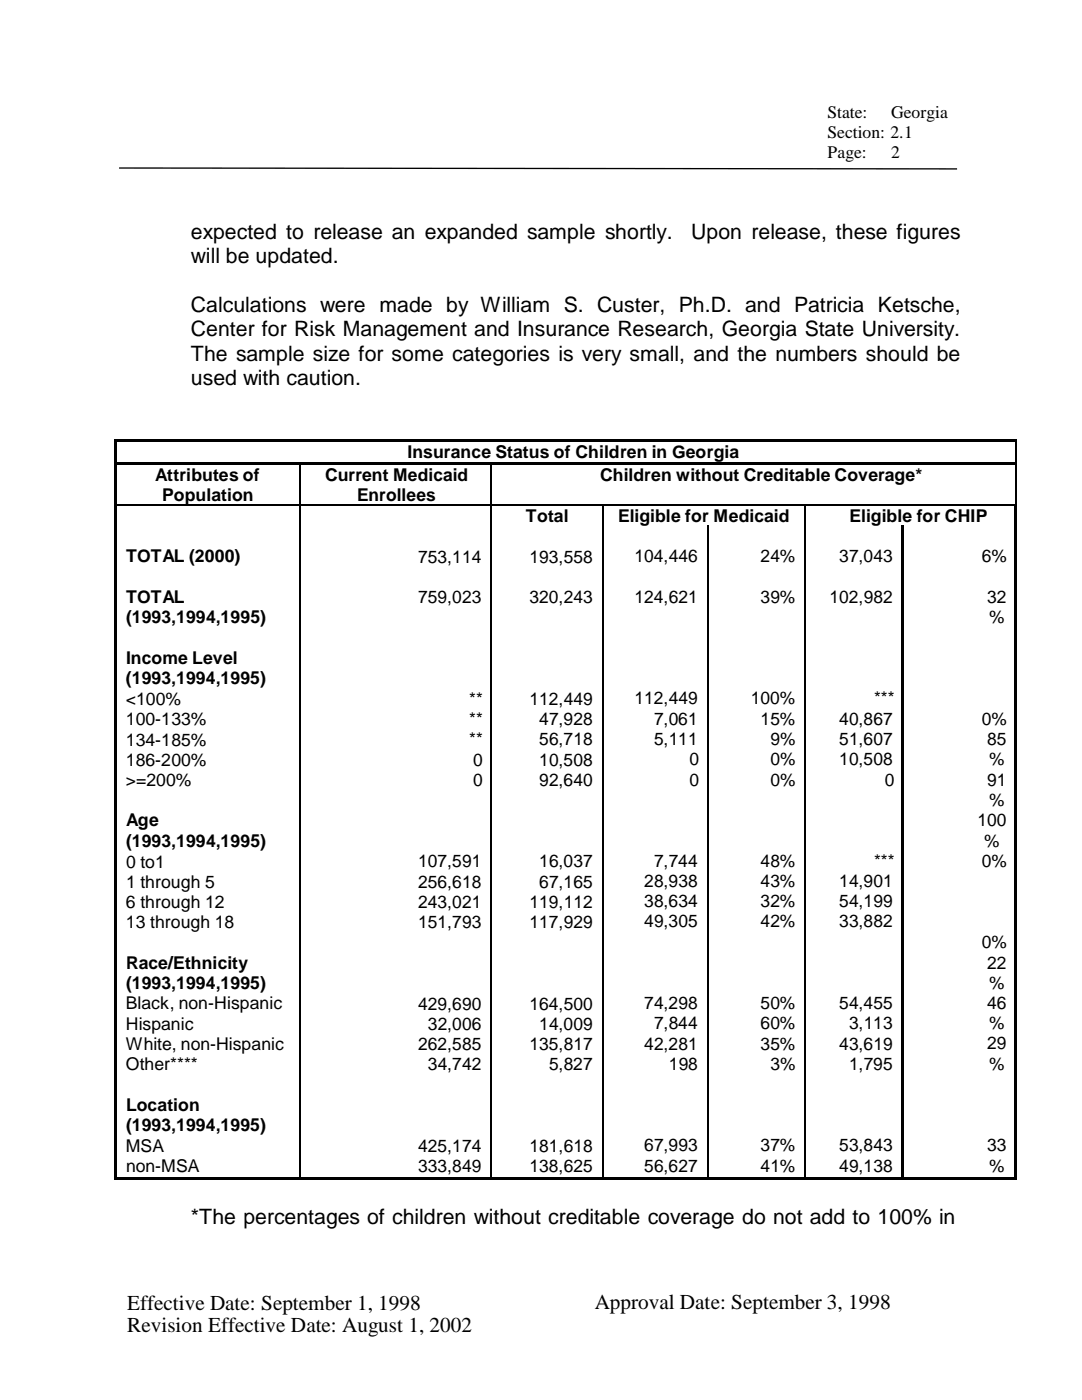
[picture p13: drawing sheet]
<svg xmlns="http://www.w3.org/2000/svg" width="216mm" height="279mm" viewBox="0 0 216 279" stroke-linecap="round" stroke-linejoin="round" font-family="sans-serif">
<defs><g id="words">
<g font-size="4.2">
<text x="38.1" y="47.7">expected to release an expanded sample shortly.</text>
<text x="137.9" y="47.7">Upon release, these figures</text>
<text x="38.1" y="52.5">will be updated.</text>
<text x="38.1" y="62.2">Calculations were made by William S. Custer, Ph.D. and Patricia Ketsche,</text>
<text x="38.1" y="67.1">Center for Risk Management and Insurance Research, Georgia State University.</text>
<text x="38.1" y="72">The sample size for some categories is very small, and the numbers should be</text>
<text x="38.1" y="76.8">used with caution.</text>
<text x="38.1" y="244.2">*The percentages of children without creditable coverage do not add to 100% in</text>
<text x="25.4" y="261.4">Effective Date: September 1, 1998</text>
<text x="118.7" y="261.3">Approval Date: September 3, 1998</text>
<text x="25.4" y="265.9">Revision Effective Date: August 1, 2002</text>
</g>
<g font-size="3.5">
<text x="165.1" y="23.5">State:</text>
<text x="177.8" y="23.5">Georgia</text>
<text x="165.1" y="27.5">Section: 2.1</text>
<text x="165.1" y="31.6">Page:</text>
<text x="177.8" y="31.6">2</text>
<text x="31" y="95.9">Attributes of</text>
<text x="64.9" y="95.9">Current Medicaid</text>
<text x="81.3" y="91.4">Insurance Status of Children in Georgia</text>
<text x="119.8" y="95.9">Children without Creditable Coverage*</text>
<text x="32.4" y="99.9">Population</text>
<text x="71.2" y="99.9">Enrollees</text>
<text x="104.9" y="104.1">Total</text>
<text x="123.3" y="104.1">Eligible for Medicaid</text>
<text x="169.5" y="104.1">Eligible for CHIP</text>
<text x="25.1" y="112.2">TOTAL (2000)</text>
<text x="83.4" y="112.3">753,114</text>
<text x="105.7" y="112.3">193,558</text>
<text x="126.6" y="112.2">104,446</text>
<text x="151.8" y="112.2">24%</text>
<text x="167.5" y="112.2">37,043</text>
<text x="195.9" y="112.2">6%</text>
<text x="25.1" y="120.4">TOTAL</text>
<text x="25.1" y="124.4">(1993,1994,1995)</text>
<text x="83.4" y="120.4">759,023</text>
<text x="105.7" y="120.4">320,243</text>
<text x="126.6" y="120.3">124,621</text>
<text x="151.8" y="120.3">39%</text>
<text x="165.5" y="120.3">102,982</text>
<text x="197" y="120.3">32</text>
<text x="197.4" y="124.3">%</text>
<text x="25.1" y="136.5">(1993,1994,1995)</text>
<text x="25.1" y="132.5">Income Level</text>
<text x="25.1" y="140.7">&lt;100%</text>
<text x="93.6" y="140.7">**</text>
<text x="105.7" y="140.7">112,449</text>
<text x="126.6" y="140.5">112,449</text>
<text x="149.8" y="140.5">100%</text>
<text x="174.4" y="140.5">***</text>
<text x="25.1" y="144.7">100-133%</text>
<text x="25.1" y="148.8">134-185%</text>
<text x="93.6" y="144.7">**</text>
<text x="93.6" y="148.8">**</text>
<text x="107.6" y="144.7">47,928</text>
<text x="107.6" y="148.8">56,718</text>
<text x="130.5" y="144.6">7,061</text>
<text x="130.5" y="148.7">5,111</text>
<text x="151.8" y="144.6">15%</text>
<text x="153.8" y="148.7">9%</text>
<text x="167.5" y="144.6">40,867</text>
<text x="167.5" y="148.7">51,607</text>
<text x="195.9" y="144.6">0%</text>
<text x="197" y="148.7">85</text>
<text x="25.1" y="152.9">186-200%</text>
<text x="94.4" y="152.8">0</text>
<text x="107.6" y="152.8">10,508</text>
<text x="137.6" y="152.7">0</text>
<text x="153.8" y="152.7">0%</text>
<text x="167.5" y="152.7">10,508</text>
<text x="197.4" y="152.7">%</text>
<text x="25.1" y="156.9">&gt;=200%</text>
<text x="94.4" y="156.9">0</text>
<text x="107.6" y="156.9">92,640</text>
<text x="137.6" y="156.8">0</text>
<text x="153.8" y="156.8">0%</text>
<text x="176.5" y="156.8">0</text>
<text x="197" y="156.8">91</text>
<text x="197.4" y="160.8">%</text>
<text x="25.1" y="164.9">Age</text>
<text x="195" y="164.9">100</text>
<text x="25.1" y="173.2">0 to1</text>
<text x="25.1" y="169">(1993,1994,1995)</text>
<text x="83.4" y="173.1">107,591</text>
<text x="107.6" y="173.1">16,037</text>
<text x="130.5" y="173">7,744</text>
<text x="151.8" y="173">48%</text>
<text x="174.4" y="173">***</text>
<text x="195.9" y="173">0%</text>
<text x="196.4" y="169">%</text>
<text x="25.1" y="177.2">1 through 5</text>
<text x="83.4" y="177.2">256,618</text>
<text x="107.6" y="177.2">67,165</text>
<text x="128.6" y="177">28,938</text>
<text x="151.8" y="177">43%</text>
<text x="167.5" y="177">14,901</text>
<text x="25.1" y="185.2">13 through 18</text>
<text x="25.1" y="181.2">6 through 12</text>
<text x="83.4" y="181.2">243,021</text>
<text x="83.4" y="185.2">151,793</text>
<text x="105.7" y="181.2">119,112</text>
<text x="105.7" y="185.2">117,929</text>
<text x="128.6" y="181.1">38,634</text>
<text x="128.6" y="185.1">49,305</text>
<text x="151.8" y="181.1">32%</text>
<text x="151.8" y="185.1">42%</text>
<text x="167.5" y="181.1">54,199</text>
<text x="167.5" y="185.1">33,882</text>
<text x="195.9" y="189.2">0%</text>
<text x="25.1" y="197.4">(1993,1994,1995)</text>
<text x="25.1" y="193.3">Race/Ethnicity</text>
<text x="197" y="193.3">22</text>
<text x="197.4" y="197.3">%</text>
<text x="25.1" y="201.5">Black, non-Hispanic</text>
<text x="83.4" y="201.5">429,690</text>
<text x="105.7" y="201.5">164,500</text>
<text x="128.6" y="201.4">74,298</text>
<text x="151.8" y="201.4">50%</text>
<text x="167.5" y="201.4">54,455</text>
<text x="197" y="201.4">46</text>
<text x="25.1" y="205.5">Hispanic</text>
<text x="25.1" y="209.6">White, non-Hispanic</text>
<text x="83.4" y="209.6">262,585</text>
<text x="85.4" y="205.5">32,006</text>
<text x="105.7" y="209.6">135,817</text>
<text x="107.6" y="205.5">14,009</text>
<text x="128.6" y="209.5">42,281</text>
<text x="130.5" y="205.4">7,844</text>
<text x="151.8" y="205.4">60%</text>
<text x="151.8" y="209.5">35%</text>
<text x="167.5" y="209.5">43,619</text>
<text x="169.4" y="205.4">3,113</text>
<text x="197" y="209.4">29</text>
<text x="197.4" y="205.4">%</text>
<text x="25.1" y="213.6">Other****</text>
<text x="85.4" y="213.6">34,742</text>
<text x="109.6" y="213.6">5,827</text>
<text x="133.5" y="213.5">198</text>
<text x="153.8" y="213.5">3%</text>
<text x="169.4" y="213.5">1,795</text>
<text x="197.4" y="213.4">%</text>
<text x="25.1" y="221.7">Location</text>
<text x="25.1" y="225.7">(1993,1994,1995)</text>
<text x="25.1" y="229.8">MSA</text>
<text x="25.1" y="233.9">non-MSA</text>
<text x="83.4" y="229.8">425,174</text>
<text x="83.4" y="233.9">333,849</text>
<text x="105.7" y="229.8">181,618</text>
<text x="105.7" y="233.9">138,625</text>
<text x="128.6" y="229.7">67,993</text>
<text x="128.6" y="233.8">56,627</text>
<text x="151.8" y="229.7">37%</text>
<text x="151.8" y="233.8">41%</text>
<text x="167.5" y="229.7">53,843</text>
<text x="167.5" y="233.8">49,138</text>
<text x="197" y="229.7">33</text>
<text x="197.4" y="233.8">%</text>
</g>
</g></defs>
<path d="M23.8 33.5l167.2 .2" fill="none" stroke="#000" stroke-width=".26"/>
<g fill="#000">
<path d="M22.9 87.6h179.7v.6h-179.7z" fill-rule="evenodd"/>
<path d="M22.9 88.2h.5v4h-.5z" fill-rule="evenodd"/>
<path d="M22.9 92.2h.5v.5h-.5z" fill-rule="evenodd"/>
<path d="M23.4 92.2h36.4v.5h-36.4z" fill-rule="evenodd"/>
<path d="M59.8 92.2h.6v.5h-.6z" fill-rule="evenodd"/>
<path d="M60.4 92.2h37.5v.5h-37.5z" fill-rule="evenodd"/>
<path d="M97.9 92.2h.6v.5h-.6z" fill-rule="evenodd"/>
<path d="M98.5 92.2h104.1v.5h-104.1z" fill-rule="evenodd"/>
<path d="M22.9 92.7h.5v8h-.5z" fill-rule="evenodd"/>
<path d="M22.9 101h.5v3.9h-.5z" fill-rule="evenodd"/>
<path d="M202.4 101h.5v3.9h-.5z" fill-rule="evenodd"/>
<path d="M22.9 104.9h.5v130.1h-.5z" fill-rule="evenodd"/>
<path d="M22.9 235h.5v.5h-.5z" fill-rule="evenodd"/>
<path d="M22.9 235h.5v.5h-.5z" fill-rule="evenodd"/>
<path d="M23.4 235h36.4v.5h-36.4z" fill-rule="evenodd"/>
<path d="M59.8 235h.5v.5h-.5z" fill-rule="evenodd"/>
<path d="M60.3 235h37.6v.5h-37.6z" fill-rule="evenodd"/>
<path d="M97.9 235h.5v.5h-.5z" fill-rule="evenodd"/>
<path d="M98.4 235h21.7v.5h-21.7z" fill-rule="evenodd"/>
<path d="M120.1 235h.5v.5h-.5z" fill-rule="evenodd"/>
<path d="M120.6 235h20.5v.5h-20.5z" fill-rule="evenodd"/>
<path d="M141.1 235h.5v.5h-.5z" fill-rule="evenodd"/>
<path d="M141.6 235h19v.5h-19z" fill-rule="evenodd"/>
<path d="M160.6 235h.5v.5h-.5z" fill-rule="evenodd"/>
<path d="M161.1 235h18.8v.5h-18.8z" fill-rule="evenodd"/>
<path d="M179.9 104.9h.5v130.1h-.5z" fill-rule="evenodd"/>
<path d="M179.9 235h.5v.5h-.5z" fill-rule="evenodd"/>
<path d="M180.4 235h22v.5h-22z" fill-rule="evenodd"/>
<path d="M202.4 104.9h.5v130.1h-.5z" fill-rule="evenodd"/>
<path d="M202.4 235h.5v.5h-.5z" fill-rule="evenodd"/>
<path d="M202.4 235h.5v.5h-.5z" fill-rule="evenodd"/>
</g>
<path d="M202.6 87.6h.2v.6h-.2zM202.6 92.2h.2v.5h-.2zM22.9 100.7h.5v.3h-.5zM59.8 100.7h.3v.3h-.3zM97.9 100.7h.3v.3h-.3zM120.1 100.7h.3v.3h-.3zM160.6 100.7h.2v.3h-.2zM202.4 100.7h.3v.3h-.3zM202.7 100.7h.2v.3h-.2z" fill="#000"/>
<g fill="none" stroke="#000" stroke-width=".25">
<path d="M59.9 92.7v8M98 92.7v8M202.7 88.2v4M202.7 92.7v8M23.4 100.8h36.4M59.9 101v134M60.1 100.8h37.8M98 101v134M98.2 100.8h21.9M120.3 101v134M120.4 100.8h40.2M141.2 104.9v130.1"/>
<path d="M160.7 101v134M160.8 100.8h41.6"/>
</g>
<use href="#words"/>
</svg>
